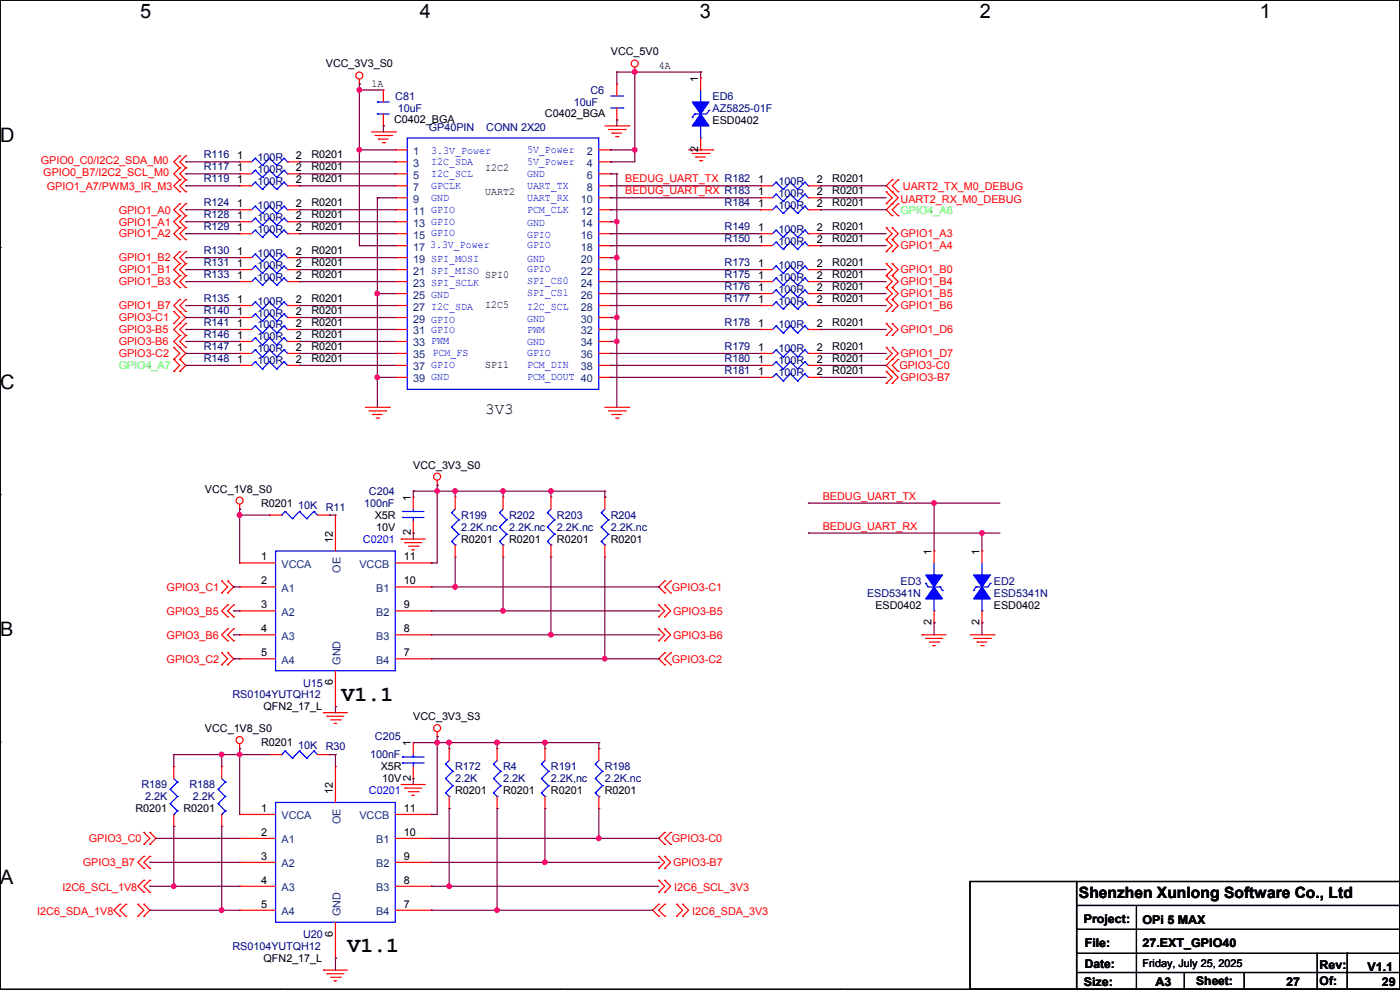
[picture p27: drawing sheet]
<svg xmlns="http://www.w3.org/2000/svg" width="297mm" height="210mm" viewBox="0 0 297 210" stroke-linecap="round" stroke-linejoin="round" font-family="sans-serif">
<defs><g id="words">
<g font-size="4.6">
<text x="72.4" y="148.6">V1.1</text>
<text x="73.7" y="202">V1.1</text>
</g>
<g font-size="4.2">
<text x="29.7" y="3.9">5</text>
<text x="89.1" y="3.9">4</text>
<text x="148.5" y="3.9">3</text>
<text x="207.9" y="3.9">2</text>
<text x="267.3" y="3.9">1</text>
<text x="0" y="30.1">D</text>
<text x="0" y="82.5">C</text>
<text x="0" y="135">B</text>
<text x="0" y="187.4">A</text>
<text x="297" y="187.4">A</text>
</g>
<g font-size="3.3">
<text x="102.9" y="87.8">3V3</text>
<text x="228.9" y="190.6">Shenzhen Xunlong Software Co., Ltd</text>
</g>
<g font-size="2.5">
<text x="229.9" y="195.7">Project:</text>
<text x="242.4" y="196">OPi 5 MAX</text>
<text x="230.2" y="200.8">File:</text>
<text x="242.4" y="200.8">27.EXT_GPIO40</text>
<text x="229.9" y="209.2">Size:</text>
<text x="230.2" y="205.4">Date:</text>
<text x="245.2" y="209.2">A3</text>
<text x="253.8" y="208.9">Sheet:</text>
<text x="272.8" y="209.2">27</text>
<text x="280" y="205.6">Rev:</text>
<text x="280" y="208.9">Of:</text>
<text x="290.1" y="205.9">V1.1</text>
<text x="293.2" y="209.2">29</text>
</g>
<g font-size="2.3">
<text x="129.6" y="11.8">VCC_5V0</text>
<text x="69.1" y="14.3">VCC_3V3_S0</text>
<text x="139.7" y="14.6">4A</text>
<text x="148.1" y="17.3" transform="rotate(-90 148.1 17.3)">1</text>
<text x="78.8" y="18.4">1A</text>
<text x="83.6" y="26">C0402_BGA</text>
<text x="115.6" y="24.7">C0402_BGA</text>
<text x="151.2" y="26.2">ESD0402</text>
<text x="50.3" y="33.8">1</text>
<text x="62.8" y="33.8">2</text>
<text x="66.1" y="33.6">R0201</text>
<text x="148.1" y="32.3" transform="rotate(-90 148.1 32.3)">2</text>
<text x="50.3" y="38.9">1</text>
<text x="50.3" y="36.3">1</text>
<text x="62.8" y="38.9">2</text>
<text x="62.8" y="36.3">2</text>
<text x="66.1" y="38.7">R0201</text>
<text x="66.1" y="36.2">R0201</text>
<text x="102.9" y="36.2">I2C2</text>
<text x="102.9" y="41.3">UART2</text>
<text x="160.8" y="38.9">1</text>
<text x="160.8" y="41.4">1</text>
<text x="173.3" y="38.9">2</text>
<text x="173.3" y="41.4">2</text>
<text x="176.6" y="38.7">R0201</text>
<text x="176.6" y="41.2">R0201</text>
<text x="50.3" y="46.5">1</text>
<text x="50.3" y="43.9">1</text>
<text x="62.8" y="46.5">2</text>
<text x="62.8" y="43.9">2</text>
<text x="66.1" y="46.3">R0201</text>
<text x="66.1" y="43.8">R0201</text>
<text x="160.8" y="43.9">1</text>
<text x="173.3" y="43.9">2</text>
<text x="176.6" y="43.8">R0201</text>
<text x="50.3" y="49">1</text>
<text x="62.8" y="49">2</text>
<text x="66.1" y="53.9">R0201</text>
<text x="66.1" y="48.9">R0201</text>
<text x="160.8" y="51.6">1</text>
<text x="160.8" y="49">1</text>
<text x="173.3" y="51.6">2</text>
<text x="173.3" y="49">2</text>
<text x="176.6" y="51.4">R0201</text>
<text x="176.6" y="48.9">R0201</text>
<text x="50.3" y="54.1">1</text>
<text x="50.3" y="59.2">1</text>
<text x="50.3" y="56.6">1</text>
<text x="62.8" y="54.1">2</text>
<text x="62.8" y="59.2">2</text>
<text x="62.8" y="56.6">2</text>
<text x="66.1" y="59">R0201</text>
<text x="66.1" y="56.5">R0201</text>
<text x="102.9" y="59.1">SPI0</text>
<text x="160.8" y="59.2">1</text>
<text x="160.8" y="56.6">1</text>
<text x="173.3" y="59.2">2</text>
<text x="173.3" y="56.6">2</text>
<text x="176.6" y="59">R0201</text>
<text x="176.6" y="56.5">R0201</text>
<text x="50.3" y="64.3">1</text>
<text x="62.8" y="64.3">2</text>
<text x="66.1" y="64.1">R0201</text>
<text x="102.9" y="65.4">I2C5</text>
<text x="160.8" y="61.7">1</text>
<text x="160.8" y="64.3">1</text>
<text x="173.3" y="61.7">2</text>
<text x="173.3" y="64.3">2</text>
<text x="176.6" y="61.6">R0201</text>
<text x="176.6" y="64.1">R0201</text>
<text x="50.3" y="71.9">1</text>
<text x="50.3" y="69.3">1</text>
<text x="50.3" y="66.8">1</text>
<text x="62.8" y="71.9">2</text>
<text x="62.8" y="69.3">2</text>
<text x="62.8" y="66.8">2</text>
<text x="66.1" y="71.7">R0201</text>
<text x="66.1" y="69.2">R0201</text>
<text x="66.1" y="66.6">R0201</text>
<text x="160.8" y="69.3">1</text>
<text x="173.3" y="69.3">2</text>
<text x="176.6" y="69.2">R0201</text>
<text x="50.3" y="74.4">1</text>
<text x="50.3" y="77">1</text>
<text x="62.8" y="74.4">2</text>
<text x="62.8" y="77">2</text>
<text x="66.1" y="74.3">R0201</text>
<text x="66.1" y="76.8">R0201</text>
<text x="160.8" y="77">1</text>
<text x="160.8" y="74.4">1</text>
<text x="173.3" y="77">2</text>
<text x="173.3" y="74.4">2</text>
<text x="176.6" y="76.8">R0201</text>
<text x="176.6" y="74.3">R0201</text>
<text x="102.9" y="78.1">SPI1</text>
<text x="160.8" y="79.5">1</text>
<text x="173.3" y="79.5">2</text>
<text x="176.6" y="79.3">R0201</text>
<text x="87.7" y="99.4">VCC_3V3_S0</text>
<text x="43.5" y="104.5">VCC_1V8_S0</text>
<text x="55.4" y="107.5">R0201</text>
<text x="87.1" y="106.2" transform="rotate(-90 87.1 106.2)">1</text>
<text x="79.5" y="110.1">X5R</text>
<text x="79.8" y="112.6">10V</text>
<text x="87.1" y="113.6" transform="rotate(-90 87.1 113.6)">2</text>
<text x="55.4" y="118.9">1</text>
<text x="70.6" y="115.1" transform="rotate(-90 70.6 115.1)">12</text>
<text x="85.6" y="118.9">11</text>
<text x="97.8" y="115.1">R0201</text>
<text x="108" y="115.1">R0201</text>
<text x="118.2" y="115.1">R0201</text>
<text x="129.6" y="115.1">R0201</text>
<text x="197.6" y="117.6" transform="rotate(-90 197.6 117.6)">1</text>
<text x="207.8" y="117.6" transform="rotate(-90 207.8 117.6)">1</text>
<text x="55.4" y="124">2</text>
<text x="85.6" y="124">10</text>
<text x="55.4" y="129">3</text>
<text x="85.6" y="129">9</text>
<text x="185.7" y="129.1">ESD0402</text>
<text x="210.9" y="129.1">ESD0402</text>
<text x="55.4" y="134.1">4</text>
<text x="85.6" y="134.1">8</text>
<text x="197.6" y="132.6" transform="rotate(-90 197.6 132.6)">2</text>
<text x="207.8" y="132.6" transform="rotate(-90 207.8 132.6)">2</text>
<text x="55.4" y="139.2">5</text>
<text x="85.6" y="139.2">7</text>
<text x="70.6" y="145.3" transform="rotate(-90 70.6 145.3)">6</text>
<text x="43.5" y="155.3">VCC_1V8_S0</text>
<text x="55.9" y="150.7">QFN2_17_L</text>
<text x="87.7" y="152.7">VCC_3V3_S3</text>
<text x="55.4" y="158.3">R0201</text>
<text x="87.1" y="158.3" transform="rotate(-90 87.1 158.3)">1</text>
<text x="80.8" y="163.4">X5R</text>
<text x="81.1" y="165.9">10V</text>
<text x="87.1" y="165.7" transform="rotate(-90 87.1 165.7)">2</text>
<text x="28.7" y="172.3">R0201</text>
<text x="38.9" y="172.3">R0201</text>
<text x="55.4" y="172.2">1</text>
<text x="70.6" y="168.4" transform="rotate(-90 70.6 168.4)">12</text>
<text x="85.6" y="172.2">11</text>
<text x="96.6" y="168.5">R0201</text>
<text x="106.7" y="168.5">R0201</text>
<text x="116.9" y="168.5">R0201</text>
<text x="128.3" y="168.5">R0201</text>
<text x="55.4" y="177.3">2</text>
<text x="85.6" y="177.3">10</text>
<text x="55.4" y="182.4">3</text>
<text x="85.6" y="182.4">9</text>
<text x="55.4" y="187.5">4</text>
<text x="85.6" y="187.5">8</text>
<text x="55.4" y="192.5">5</text>
<text x="85.6" y="192.5">7</text>
<text x="70.6" y="198.7" transform="rotate(-90 70.6 198.7)">6</text>
<text x="55.9" y="204">QFN2_17_L</text>
<text x="242.4" y="205.1">Friday, July 25, 2025</text>
</g>
<g font-size="2.3" fill="#000080">
<text x="83.9" y="21.2">C81</text>
<text x="84.4" y="23.7">10uF</text>
<text x="121.7" y="22.4">10uF</text>
<text x="125.3" y="19.9">C6</text>
<text x="151.2" y="21.2">ED6</text>
<text x="151.2" y="23.7">AZ5825-01F</text>
<text x="91" y="27.8">GP40PIN</text>
<text x="103.2" y="27.8">CONN 2X20</text>
<text x="43.2" y="33.6">R116</text>
<text x="54.7" y="34.1">100R</text>
<text x="43.2" y="38.7">R119</text>
<text x="43.2" y="36.2">R117</text>
<text x="54.7" y="39.2">100R</text>
<text x="54.7" y="36.7">100R</text>
<text x="165.1" y="39.2">100R</text>
<text x="165.1" y="41.7">100R</text>
<text x="43.2" y="46.3">R128</text>
<text x="43.2" y="43.8">R124</text>
<text x="54.7" y="46.8">100R</text>
<text x="54.7" y="44.3">100R</text>
<text x="153.7" y="43.8">R184</text>
<text x="165.1" y="44.3">100R</text>
<text x="43.2" y="53.9">R130</text>
<text x="43.2" y="48.9">R129</text>
<text x="54.7" y="49.4">100R</text>
<text x="153.7" y="51.4">R150</text>
<text x="153.7" y="48.9">R149</text>
<text x="165.1" y="51.9">100R</text>
<text x="165.1" y="49.4">100R</text>
<text x="43.2" y="59">R133</text>
<text x="43.2" y="56.5">R131</text>
<text x="54.7" y="54.4">100R</text>
<text x="54.7" y="59.5">100R</text>
<text x="54.7" y="57">100R</text>
<text x="153.7" y="59">R175</text>
<text x="153.7" y="56.5">R173</text>
<text x="165.1" y="59.5">100R</text>
<text x="165.1" y="57">100R</text>
<text x="43.2" y="64.1">R135</text>
<text x="54.7" y="64.6">100R</text>
<text x="153.7" y="61.6">R176</text>
<text x="153.7" y="64.1">R177</text>
<text x="165.1" y="62.1">100R</text>
<text x="165.1" y="64.6">100R</text>
<text x="43.2" y="71.7">R146</text>
<text x="43.2" y="69.2">R141</text>
<text x="43.2" y="66.6">R140</text>
<text x="54.7" y="69.7">100R</text>
<text x="54.7" y="67.1">100R</text>
<text x="153.7" y="69.2">R178</text>
<text x="165.1" y="69.7">100R</text>
<text x="43.2" y="74.3">R147</text>
<text x="43.2" y="76.8">R148</text>
<text x="54.7" y="74.8">100R</text>
<text x="54.7" y="72.2">100R</text>
<text x="54.7" y="77.3">100R</text>
<text x="153.7" y="76.8">R180</text>
<text x="153.7" y="74.3">R179</text>
<text x="165.1" y="77.3">100R</text>
<text x="165.1" y="74.8">100R</text>
<text x="153.7" y="79.3">R181</text>
<text x="165.1" y="79.8">100R</text>
<text x="77.3" y="107.5">100nF</text>
<text x="78.3" y="105">C204</text>
<text x="63.3" y="108">10K</text>
<text x="69.1" y="108.3">R11</text>
<text x="97.8" y="110.1">R199</text>
<text x="97.8" y="112.6">2.2K.nc</text>
<text x="108" y="110.1">R202</text>
<text x="108" y="112.6">2.2K.nc</text>
<text x="118.2" y="110.1">R203</text>
<text x="118.2" y="112.6">2.2K.nc</text>
<text x="129.6" y="110.1">R204</text>
<text x="129.6" y="112.6">2.2K.nc</text>
<text x="191.1" y="124">ED3</text>
<text x="210.9" y="124">ED2</text>
<text x="183.9" y="126.6">ESD5341N</text>
<text x="210.9" y="126.6">ESD5341N</text>
<text x="49.3" y="148.2">RS0104YUTQH12</text>
<text x="64.3" y="145.6">U15</text>
<text x="63.3" y="158.8">10K</text>
<text x="69.1" y="159.1">R30</text>
<text x="78.5" y="160.9">100nF</text>
<text x="79.5" y="157.1">C205</text>
<text x="30" y="167.2">R189</text>
<text x="40.2" y="167.2">R188</text>
<text x="96.6" y="163.4">R172</text>
<text x="96.6" y="165.9">2.2K</text>
<text x="106.7" y="163.4">R4</text>
<text x="106.7" y="165.9">2.2K</text>
<text x="116.9" y="163.4">R191</text>
<text x="116.9" y="165.9">2.2K,nc</text>
<text x="128.3" y="163.4">R198</text>
<text x="128.3" y="165.9">2.2K.nc</text>
<text x="30.8" y="169.8">2.2K</text>
<text x="40.9" y="169.8">2.2K</text>
<text x="49.3" y="201.5">RS0104YUTQH12</text>
<text x="64.3" y="199">U20</text>
</g>
<g font-size="2.3" fill="#f00">
<text x="8.7" y="34.9">GPIO0_C0/I2C2_SDA_M0</text>
<text x="9.2" y="37.4">GPIO0_B7/I2C2_SCL_M0</text>
<text x="9.9" y="40.2">GPIO1_A7/PWM3_IR_M3</text>
<text x="132.6" y="38.7">BEDUG_UART_TX R182</text>
<text x="132.6" y="41.2">BEDUG_UART_RX R183</text>
<text x="191.6" y="40.2">UART2_TX_M0_DEBUG</text>
<text x="25.2" y="47.8">GPIO1_A1</text>
<text x="25.2" y="45.3">GPIO1_A0</text>
<text x="191.1" y="43">UART2_RX_M0_DEBUG</text>
<text x="25.2" y="50.4">GPIO1_A2</text>
<text x="191.1" y="50.4">GPIO1_A3</text>
<text x="191.1" y="52.9">GPIO1_A4</text>
<text x="25.2" y="55.5">GPIO1_B2</text>
<text x="25.2" y="58">GPIO1_B1</text>
<text x="191.1" y="58">GPIO1_B0</text>
<text x="25.2" y="60.5">GPIO1_B3</text>
<text x="25.2" y="65.6">GPIO1_B7</text>
<text x="191.1" y="65.6">GPIO1_B6</text>
<text x="191.1" y="60.5">GPIO1_B4</text>
<text x="191.1" y="63.1">GPIO1_B5</text>
<text x="25.2" y="68.2">GPIO3-C1</text>
<text x="25.2" y="70.7">GPIO3-B5</text>
<text x="191.1" y="70.7">GPIO1_D6</text>
<text x="25.2" y="73.2">GPIO3-B6</text>
<text x="25.2" y="75.8">GPIO3-C2</text>
<text x="191.1" y="75.8">GPIO1_D7</text>
<text x="190.8" y="78.3">GPIO3-C0</text>
<text x="191.1" y="80.9">GPIO3-B7</text>
<text x="174.5" y="106">BEDUG_UART_TX</text>
<text x="174.5" y="112.4">BEDUG_UART_RX</text>
<text x="35.3" y="125.3">GPIO3_C1</text>
<text x="142.5" y="125.3">GPIO3-C1</text>
<text x="35.3" y="130.4">GPIO3_B5</text>
<text x="142.8" y="130.4">GPIO3-B5</text>
<text x="35.3" y="135.5">GPIO3_B6</text>
<text x="142.8" y="135.5">GPIO3-B6</text>
<text x="35.3" y="140.5">GPIO3_C2</text>
<text x="142.5" y="140.5">GPIO3-C2</text>
<text x="18.8" y="178.6">GPIO3_C0</text>
<text x="142.5" y="178.6">GPIO3-C0</text>
<text x="17.6" y="183.7">GPIO3_B7</text>
<text x="142.8" y="183.7">GPIO3-B7</text>
<text x="13.3" y="189.1">I2C6_SCL_1V8</text>
<text x="143" y="189.1">I2C6_SCL_3V3</text>
<text x="7.9" y="194.1">I2C6_SDA_1V8</text>
<text x="146.9" y="194.1">I2C6_SDA_3V3</text>
</g>
<g font-size="2.3" fill="#004080">
<text x="87.7" y="32.9">1</text>
<text x="87.7" y="35.4">3</text>
<text x="124.5" y="32.9">2</text>
<text x="124.5" y="35.4">4</text>
<text x="87.7" y="37.9">5</text>
<text x="87.7" y="40.5">7</text>
<text x="124.5" y="37.9">6</text>
<text x="124.5" y="40.5">8</text>
<text x="87.7" y="43">9</text>
<text x="87.7" y="45.6">11 GPIO</text>
<text x="123.2" y="43">10</text>
<text x="123.2" y="45.6">12</text>
<text x="87.7" y="48.1">13 GPIO</text>
<text x="87.7" y="50.6">15 GPIO</text>
<text x="87.7" y="53.2">17</text>
<text x="123.2" y="48.1">14</text>
<text x="123.2" y="50.6">16</text>
<text x="123.2" y="53.2">18</text>
<text x="87.7" y="55.7">19 SPI_MOSI</text>
<text x="87.7" y="58.3">21 SPI_MISO</text>
<text x="123.2" y="55.7">20</text>
<text x="123.2" y="58.3">22</text>
<text x="87.7" y="60.8">23 SPI_SCLK</text>
<text x="87.7" y="63.3">25 GND</text>
<text x="87.7" y="65.9">27 I2C_SDA</text>
<text x="123.2" y="60.8">24</text>
<text x="123.2" y="63.3">26</text>
<text x="123.2" y="65.9">28</text>
<text x="87.7" y="68.4">29 GPIO</text>
<text x="87.7" y="71">31 GPIO</text>
<text x="123.2" y="68.4">30</text>
<text x="123.2" y="71">32</text>
<text x="87.7" y="73.5">33 PWM</text>
<text x="87.7" y="76">35 PCM_FS</text>
<text x="123.2" y="73.5">34</text>
<text x="123.2" y="76">36</text>
<text x="87.7" y="78.6">37 GPIO</text>
<text x="87.7" y="81.1">39 GND</text>
<text x="123.2" y="78.6">38</text>
<text x="59.7" y="120.5">VCCA</text>
<text x="59.7" y="125.6">A1</text>
<text x="72.2" y="121.5" transform="rotate(-90 72.2 121.5)">OE</text>
<text x="76.2" y="120.5">VCCB</text>
<text x="79.8" y="125.6">B1</text>
<text x="59.7" y="130.6">A2</text>
<text x="79.8" y="130.6">B2</text>
<text x="59.7" y="135.7">A3</text>
<text x="79.8" y="135.7">B3</text>
<text x="59.7" y="140.8">A4</text>
<text x="72.2" y="141" transform="rotate(-90 72.2 141)">GND</text>
<text x="79.8" y="140.8">B4</text>
<text x="59.7" y="173.8">VCCA</text>
<text x="76.2" y="173.8">VCCB</text>
<text x="59.7" y="178.9">A1</text>
<text x="72.2" y="174.8" transform="rotate(-90 72.2 174.8)">OE</text>
<text x="79.8" y="178.9">B1</text>
<text x="59.7" y="184">A2</text>
<text x="79.8" y="184">B2</text>
<text x="59.7" y="189.1">A3</text>
<text x="79.8" y="189.1">B3</text>
<text x="59.7" y="194.1">A4</text>
<text x="72.2" y="194.4" transform="rotate(-90 72.2 194.4)">GND</text>
<text x="79.8" y="194.1">B4</text>
</g>
<g font-size="2.3" fill="#00f">
<text x="91.5" y="32.6">3.3V_Power</text>
<text x="91.5" y="34.9">I2C_SDA</text>
<text x="111.8" y="32.4">5V_Power</text>
<text x="111.8" y="34.9">5V_Power</text>
<text x="91.5" y="37.5">I2C_SCL</text>
<text x="91.5" y="40">GPCLK</text>
<text x="111.8" y="40">UART_TX</text>
<text x="111.8" y="37.5">GND</text>
<text x="91.5" y="42.5">GND</text>
<text x="111.8" y="45.1">PCM_CLK</text>
<text x="111.8" y="42.5">UART_RX</text>
<text x="111.8" y="47.9">GND</text>
<text x="91.2" y="52.7">3.3V_Power</text>
<text x="111.8" y="50.4">GPIO</text>
<text x="111.8" y="52.7">GPIO</text>
<text x="111.8" y="55.5">GND</text>
<text x="111.8" y="57.8">GPIO</text>
<text x="111.8" y="60.3">SPI_CS0</text>
<text x="111.8" y="62.9">SPI_CS1</text>
<text x="111.8" y="65.7">I2C_SCL</text>
<text x="111.8" y="70.7">PWM</text>
<text x="111.8" y="68.2">GND</text>
<text x="111.8" y="73.3">GND</text>
<text x="111.8" y="75.6">GPIO</text>
<text x="111.8" y="80.6">PCM_DOUT 40</text>
<text x="111.8" y="78.1">PCM_DIN</text>
<text x="77" y="115.1">C0201</text>
<text x="78.3" y="168.5">C0201</text>
</g>
<g font-size="2.3" fill="#0f0">
<text x="191.1" y="45.3">GPIO4_A6</text>
<text x="25.2" y="78.3">GPIO4_A7</text>
</g>
</g></defs>
<g fill="none" stroke="#000" stroke-width=".25">
<path d="M0 0h297v209.8h-297zM59.4 0h.1M118.8 0h.1M178.2 0h.1M237.6 0h.1M0 52.5h.1M297 52.5h.1M0 104.9h.1M297 104.9h.1M0 157.4h.1M297 157.4h.1M205.8 187h22.6v22.8h-22.6z"/>
<path d="M228.4 187h68.6v22.8h-68.6zM228.4 197.1h68.6M228.6 192.1h68.4M241.1 192.3v17.5M297 192.1h.1M297 197.1h.1M59.4 209.8h.1M118.8 209.8h.1M178.2 209.8h.1M228.4 202.2h68.6M228.4 206.3h68.6M237.6 209.8h.1"/>
<path d="M241.1 209.8h.1M251.2 209.8h.1M251.2 206.3v3.5M263.9 209.8h.1M263.9 206.3v3.5M279.4 209.8h.1M279.4 202.2v7.6M285.8 202.2h.1M285.8 202.2v7.6M297 202.2h.1M297 206.3h.1"/>
</g>
<path d="M0 104.9h.1" fill="none" stroke="#000" stroke-width=".21"/>
<g fill="none" stroke="#f00" stroke-width=".25">
<path d="M76.2 17.8h.1M76.2 16.8v1M134.7 15.3h.1M134.7 14.3v1M38.1 38.1h.1M38.1 35.6h.1M38.1 33.1h.1M38.1 38.1l-1.2 1.3 1.2 1.3M38.1 35.6l-1.2 1.3 1.2 1.2M38.1 33.1l-1.2 1.2 1.2 1.3M39.4 38.1h.1M39.4 35.6h.1"/>
<path d="M39.4 33.1h.1M39.4 38.1l-1.3 1.3 1.3 1.3M39.4 35.6l-1.3 1.3 1.3 1.2M39.4 33.1l-1.3 1.2 1.3 1.3M78.8 28h5.1M79.5 28.7h3.6M80.3 29.5h.1M80.3 29.5h2M81.1 30.3h.5M81.6 30.3h.1M83.1 28.7h.1M83.9 28h.1"/>
<path d="M128.3 26.7h5.1M129.1 27.5h3.5M129.8 28.2h.1M129.8 28.2h2.1M130.6 29h.5M131.1 29h.1M132.6 27.5h.1M133.4 26.7h.1M146.1 31.8h5.1M146.9 32.6h3.5M147.6 33.3h.1M147.6 33.3h2"/>
<path d="M148.4 34.1h.5M148.9 34.1h.1M150.4 32.6h.1M151.2 31.8h.1M161.3 39.4h.1M161.3 39.4h2.6M171.5 39.4h2.5M174 39.4h.1M189.3 38.1h.1M189.3 38.1l-1.3 1.3 2.5 2.6-2.5 2.5 1.3 1.3M190.5 38.1h.1M190.5 38.1l-1.2 1.3 1.2 1.3"/>
<path d="M38.1 58.5h.1M38.1 48.3h.1M38.1 45.8h.1M38.1 55.9h.1M38.1 53.4h.1M38.1 43.2h.1M38.1 50.8h.1M38.1 40.7h.1M38.1 58.5l-1.2 1.2 1.2 1.3M38.1 45.8l-1.2 1.2 1.2 1.3M38.1 53.4l-1.2 1.3 1.2 1.2M38.1 55.9l-1.2 1.3 1.2 1.3"/>
<path d="M38.1 43.2l-1.2 1.3 1.2 1.3M38.1 48.3l-1.2 1.3 1.2 1.2M39.4 58.5h.1M39.4 48.3h.1M39.4 45.8h.1M39.4 55.9h.1M39.4 53.4h.1M39.4 43.2h.1M39.4 50.8h.1M39.4 40.7h.1M39.4 58.5l-1.3 1.2 1.3 1.3M39.4 45.8l-1.3 1.2 1.3 1.3"/>
<path d="M39.4 53.4l-1.3 1.3 1.3 1.2M39.4 55.9l-1.3 1.3 1.3 1.3M39.4 43.2l-1.3 1.3 1.3 1.3M39.4 48.3l-1.3 1.3 1.3 1.2M50.8 54.7h.1M50.8 54.7h2.6M61 54.7h2.5M63.5 54.7h.1M161.3 52.1h.1M161.3 52.1h2.6M171.5 52.1h2.5M174 52.1h.1"/>
<path d="M188 58.5h.1M188 50.8h.1M188 48.3h.1M188 53.4h.1M188 43.2h.1M188 40.7h.1M188 55.9h.1M188 58.5l1.3 1.2-1.3 1.3M188 48.3l1.3 1.3-1.3 1.2M188 50.8l1.3 1.3-1.3 1.3M188 40.7l1.3 1.3-1.3 1.2M188 55.9l1.3 1.3-1.3 1.3"/>
<path d="M189.3 58.5h.1M189.3 43.2h.1M189.3 45.8h.1M189.3 50.8h.1M189.3 48.3h.1M189.3 53.4h.1M189.3 40.7h.1M189.3 55.9h.1M189.3 58.5l1.2 1.2-1.2 1.3M189.3 48.3l1.2 1.3-1.2 1.2M189.3 50.8l1.2 1.3-1.2 1.3M189.3 55.9l1.2 1.3-1.2 1.3"/>
<path d="M190.5 45.8h.1M190.5 43.2h.1M190.5 40.7h.1M190.5 43.2l-1.2 1.3 1.2 1.3M36.9 68.6h.1M36.9 66.1h.1M36.9 76.2h.1M36.9 73.7h.1M36.9 78.8h.1M36.9 66.1l1.2 1.3-1.2 1.2M36.9 73.7l1.2 1.3-1.2 1.2M36.9 76.2l1.2 1.3-1.2 1.3"/>
<path d="M38.1 61h.1M38.1 66.1h.1M38.1 63.5h.1M38.1 73.7h.1M38.1 71.2h.1M38.1 68.6h.1M38.1 76.2h.1M38.1 78.8h.1M38.1 63.5l-1.2 1.3 2.5 2.6-2.5 2.5 1.2 1.3M38.1 71.2l-1.2 1.2 2.5 2.6-1.3 1.2M38.1 76.2l1.3 1.3-1.3 1.3M39.4 61h.1"/>
<path d="M39.4 66.1h.1M39.4 63.5h.1M39.4 73.7h.1M39.4 71.2h.1M39.4 68.6h.1M39.4 63.5l-1.3 1.3 1.3 1.3M39.4 71.2l-1.3 1.2 1.3 1.3M39.4 68.6l-1.3 1.3 1.3 1.3M50.8 75h.1M50.8 64.8h.1M50.8 75h2.6M50.8 64.8h2.6"/>
<path d="M61 75h2.5M61 64.8h2.5M63.5 75h.1M63.5 64.8h.1M161.3 69.9h.1M161.3 69.9h2.6M171.5 69.9h2.5M174 69.9h.1M188 66.1h.1M188 63.5h.1M188 61h.1M188 78.8h.1"/>
<path d="M188 71.2h.1M188 68.6h.1M188 76.2h.1M188 73.7h.1M188 63.5l1.3 1.3-1.3 1.3M188 61l1.3 1.3-1.3 1.2M188 78.8l1.3 1.3-1.3 1.2M188 68.6l1.3 1.3-1.3 1.3M188 73.7l1.3 1.3-1.3 1.2M189.3 66.1h.1M189.3 63.5h.1M189.3 61h.1"/>
<path d="M189.3 78.8h.1M189.3 76.2h.1M189.3 71.2h.1M189.3 68.6h.1M189.3 73.7h.1M189.3 63.5l1.2 1.3-1.2 1.3M189.3 61l1.2 1.3-1.2 1.2M189.3 73.7l1.2 1.3-2.5 2.5 2.5 2.6-1.2 1.2M189.3 68.6l1.2 1.3-1.2 1.3M190.5 78.8h.1M190.5 76.2h.1M190.5 76.2l-1.2 1.3 1.2 1.3"/>
<path d="M77.5 86.4h5.1M78.3 87.2h3.5M79 87.9h.1M79 87.9h2.1M79.8 88.7h.5M80.3 88.7h.1M81.8 87.2h.1M82.6 86.4h.1M128.3 86.4h5.1M129.1 87.2h3.5M129.8 87.9h.1M129.8 87.9h2.1"/>
<path d="M130.6 88.7h.5M131.1 88.7h.1M132.6 87.2h.1M133.4 86.4h.1M188 81.3h.1M189.3 81.3h.1M50.8 108h.1M50.8 107v1M57.2 109.3h.1M57.2 109.3h2.5M67.4 109.3h2.5M69.9 109.3h.1"/>
<path d="M85.1 114.3h.1M85.1 114.3h5.1M85.9 115.1h.1M85.9 115.1h3.6M86.7 115.9h2M87.4 116.6h.1M87.4 116.6h.5M87.7 105.5h.1M87.7 113.1h.1M87.7 105.5v2.5M87.7 110.5v2.6M88.7 115.9h.1"/>
<path d="M92.8 102.9h.1M92.8 101.9v1M47 138.5h.1M47 125.8h.1M47 123.2h.1M47 138.5l1.3 1.2-1.3 1.3M47 123.2l1.3 1.3-1.3 1.3M48.3 138.5h.1M48.3 130.9h.1M48.3 128.3h.1M48.3 135.9h.1M48.3 133.4h.1"/>
<path d="M48.3 123.2h.1M48.3 125.8h.1M48.3 138.5l1.3 1.2-1.3 1.3M48.3 128.3l-1.3 1.3 1.3 1.3M48.3 133.4l-1.3 1.3 1.3 1.2M48.3 123.2l1.3 1.3-1.3 1.3M49.6 130.9h.1M49.6 128.3h.1M49.6 135.9h.1M49.6 133.4h.1M49.6 128.3l-1.3 1.3 1.3 1.3M49.6 133.4l-1.3 1.3 1.3 1.2"/>
<path d="M139.7 130.9h.1M139.7 128.3h.1M139.7 135.9h.1M139.7 133.4h.1M139.7 128.3l1.3 1.3-1.3 1.3M139.7 133.4l1.3 1.3-1.3 1.2M141 138.5h.1M141 130.9h.1M141 128.3h.1M141 135.9h.1M141 133.4h.1M141 123.2h.1"/>
<path d="M141 125.8h.1M141 123.2l-1.3 1.3 1.3 1.3M141 138.5l-1.3 1.2 1.3 1.3M141 128.3l1.3 1.3-1.3 1.3M141 133.4l1.3 1.3-1.3 1.2M142.3 138.5h.1M142.3 125.8h.1M142.3 123.2h.1M142.3 123.2l-1.3 1.3 1.3 1.3M142.3 138.5l-1.3 1.2 1.3 1.3M195.6 134.7h.1M195.6 134.7h5.1"/>
<path d="M196.4 135.4h.1M196.4 135.4h3.5M197.1 136.2h2.1M197.9 136.9h.1M197.9 136.9h.5M199.2 136.2h.1M205.8 134.7h5.1M206.5 135.4h3.6M207.3 136.2h.1M207.3 136.2h2M208.1 136.9h.5M208.6 136.9h.1"/>
<path d="M210.1 135.4h.1M210.9 134.7h.1M47 141h.1M48.3 141h.1M50.8 158.8h.1M50.8 157.8v1M68.6 151.2h.1M68.6 151.2h5.1M69.4 151.9h.1M69.4 151.9h3.5M70.1 152.7h2.1M70.9 153.5h.1"/>
<path d="M70.9 153.5h.5M72.2 152.7h.1M92.8 156.3h.1M92.8 155.2v1.1M141 141h.1M142.3 141h.1M30.5 179.1h.1M30.5 176.6h.1M30.5 176.6l1.3 1.2-1.3 1.3M31.8 176.6h.1M31.8 179.1h.1M31.8 176.6l1.3 1.2-1.3 1.3"/>
<path d="M85.1 166.4h.1M85.1 166.4h5.1M85.9 167.2h.1M85.9 167.2h3.6M86.7 167.9h2M87.4 168.7h.1M87.4 168.7h.5M88.7 167.9h.1M141 176.6h.1M141 179.1h.1M141 176.6l-1.3 1.2 1.3 1.3M142.3 179.1h.1"/>
<path d="M142.3 176.6h.1M142.3 176.6l-1.3 1.2 1.3 1.3M25.4 194.4h.1M25.4 191.8h.1M25.4 191.8l-1.2 1.3 1.2 1.3M26.7 194.4h.1M26.7 191.8h.1M26.7 191.8l-1.3 1.3 1.3 1.3M29.3 194.4h.1M29.3 191.8h.1M29.3 191.8l1.2 1.3-1.2 1.3M30.5 184.2h.1"/>
<path d="M30.5 181.7h.1M30.5 191.8h.1M30.5 194.4h.1M30.5 189.3h.1M30.5 186.7h.1M30.5 181.7l-1.2 1.2 1.2 1.3M30.5 191.8l1.3 1.3-1.3 1.3M30.5 186.7l-1.2 1.3 1.2 1.3M31.8 184.2h.1M31.8 181.7h.1M31.8 189.3h.1M31.8 186.7h.1"/>
<path d="M31.8 181.7l-1.3 1.2 1.3 1.3M31.8 186.7l-1.3 1.3 1.3 1.3M139.7 184.2h.1M139.7 181.7h.1M139.7 191.8h.1M139.7 194.4h.1M139.7 189.3h.1M139.7 186.7h.1M139.7 181.7l1.3 1.2-1.3 1.3M139.7 191.8l-1.2 1.3 1.2 1.3M139.7 186.7l1.3 1.3-1.3 1.3M141 184.2h.1"/>
<path d="M141 181.7h.1M141 194.4h.1M141 191.8h.1M141 189.3h.1M141 186.7h.1M141 181.7l1.3 1.2-1.3 1.3M141 191.8l-1.3 1.3 1.3 1.3M141 186.7l1.3 1.3-1.3 1.3M143.6 194.4h.1M143.6 191.8h.1M143.6 191.8l1.2 1.3-1.2 1.3M144.8 194.4h.1"/>
<path d="M144.8 191.8h.1M144.8 191.8l1.3 1.3-1.3 1.3M68.6 205.8h.1M68.6 205.8h5.1M69.4 206.5h.1M69.4 206.5h3.5M70.1 207.3h2.1M70.9 208.1h.1M70.9 208.1h.5M72.2 207.3h.1"/>
<circle cx="76.2" cy="16" r=".74"/>
<circle cx="134.6" cy="13.5" r=".74"/>
<circle cx="50.8" cy="106.2" r=".74"/>
<circle cx="92.7" cy="101.1" r=".74"/>
<circle cx="50.8" cy="157" r=".74"/>
<circle cx="92.7" cy="154.5" r=".74"/>
</g>
<g fill="none" stroke="#00f" stroke-width=".25">
<path d="M148.6 19.1v2.5M147.4 24.2h.1M147.4 24.2h2.5M148.6 21.6h.1M148.6 29.3h.1M148.6 26.7v2.6M164.6 38.7h.1M164.6 38.7l-.7 .7M164.6 38.7l1.6 1.5M167.7 38.7h.1M167.7 38.7l-1.5 1.5M167.7 38.7l1.5 1.5"/>
<path d="M170.7 38.7h.1M170.7 38.7l-1.5 1.5M170.7 38.7l.8 .7M171.5 39.4h.1M54.1 53.9h.1M54.1 53.9l-.7 .8M54.1 53.9l1.6 1.5M55.7 55.4h.1M57.2 53.9h.1M57.2 53.9l-1.5 1.5M57.2 53.9l1.5 1.5M58.7 55.4h.1"/>
<path d="M60.2 53.9h.1M60.2 53.9l-1.5 1.5M60.2 53.9l.8 .8M61 54.7h.1M164.6 51.4h.1M164.6 51.4l-.7 .7M164.6 51.4l1.6 1.5M166.2 52.9h.1M166.2 40.2h.1M167.7 51.4h.1M167.7 51.4l-1.5 1.5M167.7 51.4l1.5 1.5"/>
<path d="M169.2 52.9h.1M169.2 40.2h.1M170.7 51.4h.1M170.7 51.4l-1.5 1.5M170.7 51.4l.8 .7M171.5 52.1h.1M54.1 74.2h.1M54.1 64.1h.1M54.1 74.2l-.7 .8M54.1 74.2l1.6 1.5M54.1 64.1l-.7 .7M54.1 64.1l1.6 1.5"/>
<path d="M55.7 75.7h.1M55.7 65.6h.1M57.2 74.2h.1M57.2 64.1h.1M57.2 74.2l-1.5 1.5M57.2 74.2l1.5 1.5M57.2 64.1l-1.5 1.5M57.2 64.1l1.5 1.5M58.7 75.7h.1M58.7 65.6h.1M60.2 74.2h.1M60.2 64.1h.1"/>
<path d="M60.2 74.2l-1.5 1.5M60.2 74.2l.8 .8M60.2 64.1l-1.5 1.5M60.2 64.1l.8 .7M61 75h.1M61 64.8h.1M164.6 69.1h.1M164.6 69.1l-.7 .8M164.6 69.1l1.6 1.6M166.2 70.7h.1M167.7 69.1h.1M167.7 69.1l-1.5 1.6"/>
<path d="M167.7 69.1l1.5 1.6M169.2 70.7h.1M170.7 69.1h.1M170.7 69.1l-1.5 1.6M170.7 69.1l.8 .8M171.5 69.9h.1M59.7 109.3h.1M60.5 108.5h.1M60.5 108.5l1.5 1.5M60.5 108.5l-.8 .8M62 110h.1M63.5 108.5h.1"/>
<path d="M63.5 108.5l1.6 1.5M63.5 108.5l-1.5 1.5M65.1 110h.1M66.6 108.5h.1M66.6 108.5l.8 .8M66.6 108.5l-1.5 1.5M85.4 109.8h.1M85.4 108.5h.1M85.4 109.8h4.6M85.4 108.5h4.6M87.7 108.5h.1M87.7 109.8h.1"/>
<path d="M87.7 108v.5M87.7 109.8v.7"/>
</g>
<path d="M146.9 21.6h3.5l-1.8 2.6z" fill-rule="evenodd" fill="#00f"/>
<path d="M146.9 21.6h3.5l-1.8 2.6zM146.9 24.9h.1M147.4 24.2l-.5 .7M150.4 23.4h.1M150.4 23.4l-.5 .8" fill="none" stroke="#00f" stroke-width=".25"/>
<path d="M148.6 24.2l1.8 2.5h-3.5z" fill-rule="evenodd" fill="#00f"/>
<g fill="none" stroke="#00f" stroke-width=".25">
<path d="M54.1 38.7h.1M54.1 38.7l-.7 .7M54.1 38.7l1.6 1.5M57.2 38.7h.1M57.2 38.7l-1.5 1.5M57.2 38.7l1.5 1.5M60.2 38.7h.1M60.2 38.7l-1.5 1.5M60.2 38.7l.8 .7M61 39.4h.1M148.6 24.2l1.8 2.5h-3.5zM55.7 40.2h.1"/>
<path d="M58.7 40.2h.1M164.6 59h.1M164.6 59l-.7 .7M164.6 59l1.6 1.5M167.7 59h.1M167.7 59l-1.5 1.5M167.7 59l1.5 1.5M170.7 59h.1M170.7 59l-1.5 1.5M170.7 59l.8 .7M171.5 59.7h.1M166.2 60.5h.1"/>
<path d="M169.2 60.5h.1M127.6 108.8h.1M127.6 111.8h.1M127.6 114.9h.1M127.6 111.8l1.5 1.5M127.6 108.8l1.5 1.5M127.6 114.9l.7 .7M128.3 115.6h.1M128.3 108l-.7 .8M129.1 110.3h.1M129.1 113.3h.1M129.1 110.3l-1.5 1.5"/>
<path d="M129.1 113.3l-1.5 1.6M198.2 119.4v2.6M196.9 124.5h2.5M198.2 122h.1M198.2 129.6h.1M198.2 127v2.6M199.4 124.5h.1"/>
</g>
<g fill="none" stroke="#f00" stroke-width=".25">
<path d="M148.6 16.6h.1M148.6 16.6v2.5M50.8 39.4h.1M50.8 39.4h2.6M61 39.4h2.5M63.5 39.4h.1M148.6 31.8h.1M148.6 29.3v2.5M161.3 59.7h.1M161.3 59.7h2.6M171.5 59.7h2.5M174 59.7h.1"/>
<path d="M128.3 105.5h.1M128.3 118.2h.1M128.3 105.5v2.5M128.3 115.6v2.6"/>
</g>
<path d="M196.4 122h3.5l-1.7 2.5z" fill-rule="evenodd" fill="#00f"/>
<path d="M196.4 122h3.5l-1.7 2.5zM196.4 123.7h.1M196.4 123.7l.5 .8M199.4 124.5l.5 .8M199.9 125.3h.1" fill="none" stroke="#00f" stroke-width=".25"/>
<path d="M198.2 124.5l1.7 2.5h-3.5z" fill-rule="evenodd" fill="#00f"/>
<g fill="none" stroke="#00f" stroke-width=".25">
<path d="M54.1 36.1h.1M54.1 33.6h.1M54.1 36.1l-.7 .8M54.1 36.1l1.6 1.5M54.1 33.6l-.7 .7M54.1 33.6l1.6 1.5M55.7 37.6h.1M55.7 35.1h.1M57.2 36.1h.1M57.2 33.6h.1M57.2 36.1l-1.5 1.5M57.2 36.1l1.5 1.5"/>
<path d="M57.2 33.6l-1.5 1.5M57.2 33.6l1.5 1.5M58.7 37.6h.1M58.7 35.1h.1M60.2 36.1h.1M60.2 33.6h.1M60.2 36.1l-1.5 1.5M60.2 36.1l.8 .8M60.2 33.6l-1.5 1.5M60.2 33.6l.8 .7M61 36.9h.1M61 34.3h.1"/>
<path d="M80.1 21.6h.1M80.1 24.2h.1M80.1 21.6h2.5M80.1 24.2h2.5M86.4 29.3h40.6v53.3h-40.6zM129.6 20.4h2.5M129.6 22.9h2.5M132.1 20.4h.1M132.1 22.9h.1M54.1 48.8h.1M54.1 59h.1M54.1 46.3h.1"/>
<path d="M54.1 56.4h.1M54.1 48.8l-.7 .8M54.1 48.8l1.6 1.5M54.1 59l-.7 .7M54.1 59l1.6 1.5M54.1 46.3l-.7 .7M54.1 46.3l1.6 1.5M54.1 56.4l-.7 .8M54.1 56.4l1.6 1.6M55.7 50.3h.1M55.7 47.8h.1M55.7 58h.1"/>
<path d="M57.2 48.8h.1M57.2 59h.1M57.2 46.3h.1M57.2 56.4h.1M57.2 48.8l-1.5 1.5M57.2 48.8l1.5 1.5M57.2 59l-1.5 1.5M57.2 59l1.5 1.5M57.2 46.3l-1.5 1.5M57.2 46.3l1.5 1.5M57.2 56.4l-1.5 1.6M57.2 56.4l1.5 1.6"/>
<path d="M58.7 50.3h.1M58.7 47.8h.1M58.7 58h.1M60.2 48.8h.1M60.2 59h.1M60.2 46.3h.1M60.2 56.4h.1M60.2 48.8l-1.5 1.5M60.2 48.8l.8 .8M60.2 59l-1.5 1.5M60.2 59l.8 .7M60.2 46.3l-1.5 1.5"/>
<path d="M60.2 46.3l.8 .7M60.2 56.4l-1.5 1.6M60.2 56.4l.8 .8M61 49.6h.1M61 59.7h.1M61 47h.1M61 57.2h.1M164.6 48.8h.1M164.6 43.7h.1M164.6 56.4h.1M164.6 48.8l-.7 .8M164.6 48.8l1.6 1.5"/>
<path d="M164.6 43.7l-.7 .8M164.6 43.7l1.6 1.6M164.6 56.4l-.7 .8M164.6 56.4l1.6 1.6M166.2 50.3h.1M166.2 45.3h.1M166.2 58h.1M167.7 48.8h.1M167.7 43.7h.1M167.7 56.4h.1M167.7 48.8l-1.5 1.5M167.7 48.8l1.5 1.5"/>
<path d="M167.7 43.7l-1.5 1.6M167.7 43.7l1.5 1.6M167.7 56.4l-1.5 1.6M167.7 56.4l1.5 1.6M169.2 50.3h.1M169.2 45.3h.1M169.2 58h.1M170.7 48.8h.1M170.7 43.7h.1M170.7 56.4h.1M170.7 48.8l-1.5 1.5M170.7 48.8l.8 .8"/>
<path d="M170.7 43.7l-1.5 1.6M170.7 43.7l.8 .8M170.7 56.4l-1.5 1.6M170.7 56.4l.8 .8M171.5 49.6h.1M171.5 44.5h.1M171.5 57.2h.1M54.1 71.7h.1M54.1 69.1h.1M54.1 76.8h.1M54.1 71.7l-.7 .7M54.1 71.7l1.6 1.5"/>
<path d="M54.1 69.1l-.7 .8M54.1 69.1l1.6 1.6M54.1 76.8l-.7 .7M54.1 76.8l1.6 1.5M55.7 73.2h.1M55.7 60.5h.1M55.7 70.7h.1M55.7 78.3h.1M57.2 71.7h.1M57.2 69.1h.1M57.2 76.8h.1M57.2 71.7l-1.5 1.5"/>
<path d="M57.2 71.7l1.5 1.5M57.2 69.1l-1.5 1.6M57.2 69.1l1.5 1.6M57.2 76.8l-1.5 1.5M57.2 76.8l1.5 1.5M58.7 73.2h.1M58.7 60.5h.1M58.7 70.7h.1M58.7 78.3h.1M60.2 71.7h.1M60.2 69.1h.1M60.2 76.8h.1"/>
<path d="M60.2 71.7l-1.5 1.5M60.2 71.7l.8 .7M60.2 69.1l-1.5 1.6M60.2 69.1l.8 .8M60.2 76.8l-1.5 1.5M60.2 76.8l.8 .7M61 72.4h.1M61 69.9h.1M61 77.5h.1M164.6 76.8h.1M164.6 61.5h.1M164.6 74.2h.1"/>
<path d="M164.6 79.3h.1M164.6 76.8l-.7 .7M164.6 76.8l1.6 1.5M164.6 61.5l-.7 .8M164.6 61.5l1.6 1.5M164.6 74.2l-.7 .8M164.6 74.2l1.6 1.5M164.6 79.3l-.7 .8M164.6 79.3l1.6 1.5M166.2 78.3h.1M166.2 63h.1M166.2 75.7h.1"/>
<path d="M167.7 76.8h.1M167.7 61.5h.1M167.7 74.2h.1M167.7 79.3h.1M167.7 76.8l-1.5 1.5M167.7 76.8l1.5 1.5M167.7 61.5l-1.5 1.5M167.7 61.5l1.5 1.5M167.7 74.2l-1.5 1.5M167.7 74.2l1.5 1.5M167.7 79.3l-1.5 1.5M167.7 79.3l1.5 1.5"/>
<path d="M169.2 78.3h.1M169.2 63h.1M169.2 75.7h.1M170.7 76.8h.1M170.7 61.5h.1M170.7 74.2h.1M170.7 79.3h.1M170.7 76.8l-1.5 1.5M170.7 76.8l.8 .7M170.7 61.5l-1.5 1.5M170.7 61.5l.8 .8M170.7 74.2l-1.5 1.5"/>
<path d="M170.7 74.2l.8 .8M170.7 79.3l-1.5 1.5M170.7 79.3l.8 .8M171.5 77.5h.1M171.5 62.3h.1M171.5 75h.1M166.2 80.8h.1M169.2 80.8h.1M171.5 80.1h.1M95.8 108.8h.1M95.8 111.8h.1M95.8 114.9h.1"/>
<path d="M95.8 108.8l1.5 1.5M95.8 111.8l1.5 1.5M95.8 114.9l.8 .7M96.6 115.6h.1M96.6 108l-.8 .8M97.3 110.3h.1M97.3 113.3h.1M97.3 110.3l-1.5 1.5M97.3 113.3l-1.5 1.6M106 108.8h.1M106 111.8h.1M106 114.9h.1"/>
<path d="M106 108.8l1.5 1.5M106 111.8l1.5 1.5M106 114.9l.7 .7M106.7 115.6h.1M106.7 108l-.7 .8M107.5 110.3h.1M107.5 113.3h.1M107.5 110.3l-1.5 1.5M107.5 113.3l-1.5 1.6M116.1 108.8h.1M116.1 111.8h.1M116.1 114.9h.1"/>
<path d="M116.1 108.8l1.5 1.5M116.1 111.8l1.5 1.5M116.1 114.9l.8 .7M116.9 115.6h.1M116.9 108l-.8 .8M117.6 110.3h.1M117.6 113.3h.1M117.6 110.3l-1.5 1.5M117.6 113.3l-1.5 1.6M208.3 119.4v2.6M198.2 124.5l1.7 2.5h-3.5zM207.1 124.5h.1"/>
<path d="M207.1 124.5h2.5M208.3 122h.1M208.3 129.6h.1M208.3 127v2.6M60.5 159.3h.1M60.5 159.3l1.5 1.5M60.5 159.3l-.8 .8M63.5 159.3h.1M63.5 159.3l1.6 1.5M63.5 159.3l-1.5 1.5M66.6 159.3h.1M66.6 159.3l.8 .8"/>
<path d="M66.6 159.3l-1.5 1.5M36.1 167.4h.1M36.1 170.5h.1M36.1 167.4l1.5 1.6M36.1 170.5l1.5 1.5M36.9 172.8h.1M36.9 165.1l.7 .8M37.6 165.9h.1M37.6 169h.1M37.6 172h.1M37.6 165.9l-1.5 1.5M37.6 169l-1.5 1.5"/>
<path d="M37.6 172l-.7 .8M46.3 167.4h.1M46.3 170.5h.1M46.3 167.4l1.5 1.6M46.3 170.5l1.5 1.5M47 172.8h.1M47 165.1l.8 .8M47.8 165.9h.1M47.8 169h.1M47.8 172h.1M47.8 172l-.8 .8M47.8 165.9l-1.5 1.5"/>
<path d="M47.8 169l-1.5 1.5M58.5 170.2h25.4v25.4h-25.4zM59.7 160.1h.1M62 160.8h.1M65.1 160.8h.1M85.4 161.8h.1M85.4 160.6h.1M85.4 161.8h4.6M85.4 160.6h4.6M87.7 160.6h.1M87.7 161.8h.1M87.7 160.1v.5"/>
<path d="M87.7 161.8v.8M94.5 162.1h.1M94.5 165.1h.1M94.5 168.2h.1M94.5 162.1l1.6 1.5M94.5 165.1l1.6 1.6M94.5 168.2l.8 .8M95.3 169h.1M95.3 161.3l-.8 .8M96.1 163.6h.1M96.1 166.7h.1M96.1 163.6l-1.6 1.5"/>
<path d="M96.1 166.7l-1.6 1.5M104.7 162.1h.1M104.7 165.1h.1M104.7 168.2h.1M104.7 162.1l1.5 1.5M104.7 165.1l1.5 1.6M104.7 168.2l.8 .8M105.5 169h.1M105.5 161.3l-.8 .8M106.2 163.6h.1M106.2 166.7h.1M106.2 163.6l-1.5 1.5"/>
<path d="M106.2 166.7l-1.5 1.5M114.9 162.1h.1M114.9 165.1h.1M114.9 168.2h.1M114.9 162.1l1.5 1.5M114.9 165.1l1.5 1.6M114.9 168.2l.7 .8M115.6 169h.1M115.6 161.3l-.7 .8M116.4 163.6h.1M116.4 166.7h.1M116.4 163.6l-1.5 1.5"/>
<path d="M116.4 166.7l-1.5 1.5M126.3 162.1h.1M126.3 165.1h.1M126.3 168.2h.1M126.3 162.1l1.5 1.5M126.3 165.1l1.5 1.6M126.3 168.2l.7 .8M127 169h.1M127 161.3l-.7 .8M127.8 163.6h.1M127.8 166.7h.1M127.8 163.6l-1.5 1.5"/>
<path d="M127.8 166.7l-1.5 1.5"/>
</g>
<g fill="none" stroke="#f00" stroke-width=".25">
<path d="M81.3 19.1h.1M81.3 19.1v2.5M130.9 17.8h.1M130.9 17.8v2.6M50.8 36.9h.1M50.8 34.3h.1M50.8 36.9h2.6M50.8 34.3h2.6M61 36.9h2.5M61 34.3h2.5M63.5 36.9h.1M63.5 34.3h.1"/>
<path d="M81.3 26.7h.1M81.3 24.2v2.5M83.9 31.8h.1M83.9 34.3h.1M83.9 36.9h.1M83.9 39.4h.1M83.9 36.9h2.5M83.9 31.8h2.5M83.9 34.3h2.5M83.9 39.4h2.5M127 36.9h2.6M127 31.8h2.6"/>
<path d="M127 34.3h2.6M127 39.4h2.6M129.6 31.8h.1M129.6 34.3h.1M129.6 36.9h.1M129.6 39.4h.1M130.9 25.4h.1M130.9 22.9v2.5M50.8 49.6h.1M50.8 59.7h.1M50.8 47h.1M50.8 57.2h.1"/>
<path d="M50.8 49.6h2.6M50.8 59.7h2.6M50.8 47h2.6M50.8 57.2h2.6M61 49.6h2.5M61 59.7h2.5M61 47h2.5M61 57.2h2.5M63.5 49.6h.1M63.5 59.7h.1M63.5 47h.1M63.5 57.2h.1"/>
<path d="M83.9 42h.1M83.9 44.5h.1M83.9 47h.1M83.9 49.6h.1M83.9 52.1h.1M83.9 54.7h.1M83.9 57.2h.1M83.9 59.7h.1M83.9 49.6h2.5M83.9 59.7h2.5M83.9 44.5h2.5M83.9 47h2.5"/>
<path d="M83.9 42h2.5M83.9 52.1h2.5M83.9 54.7h2.5M83.9 57.2h2.5M127 49.6h2.6M127 59.7h2.6M127 44.5h2.6M127 47h2.6M127 42h2.6M127 52.1h2.6M127 54.7h2.6M127 57.2h2.6"/>
<path d="M129.6 42h.1M129.6 44.5h.1M129.6 47h.1M129.6 49.6h.1M129.6 52.1h.1M129.6 54.7h.1M129.6 57.2h.1M129.6 59.7h.1M161.3 49.6h.1M161.3 44.5h.1M161.3 57.2h.1M161.3 49.6h2.6"/>
<path d="M161.3 44.5h2.6M161.3 57.2h2.6M171.5 49.6h2.5M171.5 44.5h2.5M171.5 57.2h2.5M174 49.6h.1M174 44.5h.1M174 57.2h.1M50.8 72.4h.1M50.8 69.9h.1M50.8 77.5h.1M50.8 72.4h2.6"/>
<path d="M50.8 77.5h2.6M50.8 69.9h2.6M61 72.4h2.5M61 77.5h2.5M61 69.9h2.5M63.5 72.4h.1M63.5 69.9h.1M63.5 77.5h.1M83.9 62.3h.1M83.9 64.8h.1M83.9 67.4h.1M83.9 69.9h.1"/>
<path d="M83.9 72.4h.1M83.9 75h.1M83.9 77.5h.1M83.9 72.4h2.5M83.9 77.5h2.5M83.9 62.3h2.5M83.9 69.9h2.5M83.9 75h2.5M83.9 64.8h2.5M83.9 67.4h2.5M127 72.4h2.6M127 77.5h2.6"/>
<path d="M127 62.3h2.6M127 69.9h2.6M127 75h2.6M127 64.8h2.6M127 67.4h2.6M129.6 62.3h.1M129.6 64.8h.1M129.6 67.4h.1M129.6 69.9h.1M129.6 72.4h.1M129.6 75h.1M129.6 77.5h.1"/>
<path d="M161.3 77.5h.1M161.3 62.3h.1M161.3 75h.1M161.3 77.5h2.6M161.3 62.3h2.6M161.3 75h2.6M171.5 77.5h2.5M171.5 62.3h2.5M171.5 75h2.5M174 77.5h.1M174 62.3h.1M174 75h.1"/>
<path d="M83.9 80.1h.1M83.9 80.1h2.5M127 80.1h2.6M129.6 80.1h.1M161.3 80.1h.1M161.3 80.1h2.6M171.5 80.1h2.5M174 80.1h.1M96.6 105.5h.1M96.6 118.2h.1M96.6 105.5v2.5M96.6 115.6v2.6"/>
<path d="M106.7 105.5h.1M106.7 118.2h.1M106.7 105.5v2.5M106.7 115.6v2.6M116.9 105.5h.1M116.9 118.2h.1M116.9 105.5v2.5M116.9 115.6v2.6M198.2 116.9h.1M198.2 116.9v2.5M198.2 132.1h.1M198.2 129.6v2.5"/>
<path d="M87.7 157.5h.1M87.7 157.5v2.6M95.3 158.8h.1M95.3 158.8v2.5M105.5 158.8h.1M105.5 158.8v2.5M115.6 158.8h.1M115.6 158.8v2.5M127 158.8h.1M127 158.8v2.5M36.9 162.6h.1M36.9 175.3h.1"/>
<path d="M36.9 162.6v2.5M36.9 172.8v2.5M47 162.6h.1M47 175.3h.1M47 162.6v2.5M47 172.8v2.5M50.8 172.8h.1M50.8 177.8h.1M50.8 172.8h7.7M50.8 177.8h7.7M57.2 160.1h.1M57.2 160.1h2.5"/>
<path d="M67.4 160.1h2.5M69.9 160.1h.1M71.2 162.6h.1M71.2 162.6v7.6M83.9 172.8h7.6M83.9 177.8h7.6M87.7 165.1h.1M87.7 162.6v2.5M91.5 172.8h.1M91.5 177.8h.1M95.3 171.5h.1M95.3 169v2.5"/>
<path d="M105.5 171.5h.1M105.5 169v2.5M115.6 171.5h.1M115.6 169v2.5M127 171.5h.1M127 169v2.5M50.8 182.9h.1M50.8 188h.1M50.8 193.1h.1M50.8 182.9h7.7M50.8 188h7.7M50.8 193.1h7.7"/>
<path d="M71.2 195.6v7.6M83.9 182.9h7.6M83.9 188h7.6M83.9 193.1h7.6M91.5 182.9h.1M91.5 188h.1M91.5 193.1h.1M71.2 203.2h.1"/>
</g>
<path d="M206.5 122h3.6l-1.8 2.5z" fill-rule="evenodd" fill="#00f"/>
<path d="M206.5 122h3.6l-1.8 2.5zM206.5 125.3h.1M207.1 124.5l-.6 .8M210.1 123.7h.1M210.1 123.7l-.5 .8" fill="none" stroke="#00f" stroke-width=".25"/>
<path d="M208.3 124.5l1.8 2.5h-3.6z" fill-rule="evenodd" fill="#00f"/>
<g fill="none" stroke="#00f" stroke-width=".25">
<path d="M54.1 43.7h.1M54.1 43.7l-.7 .8M54.1 43.7l1.6 1.6M55.7 45.3h.1M57.2 43.7h.1M57.2 43.7l-1.5 1.6M57.2 43.7l1.5 1.6M58.7 45.3h.1M60.2 43.7h.1M60.2 43.7l-1.5 1.6M60.2 43.7l.8 .8M61 44.5h.1"/>
<path d="M164.6 41.2h.1M164.6 41.2l-.7 .8M164.6 41.2l1.6 1.5M166.2 42.7h.1M167.7 41.2h.1M167.7 41.2l-1.5 1.5M167.7 41.2l1.5 1.5M169.2 42.7h.1M170.7 41.2h.1M170.7 41.2l-1.5 1.5M170.7 41.2l.8 .8M171.5 42h.1"/>
<path d="M54.1 66.6h.1M54.1 66.6l-.7 .8M54.1 66.6l1.6 1.5M55.7 68.1h.1M57.2 66.6h.1M57.2 66.6l-1.5 1.5M57.2 66.6l1.5 1.5M58.7 68.1h.1M60.2 66.6h.1M60.2 66.6l-1.5 1.5M60.2 66.6l.8 .8M61 67.4h.1"/>
<path d="M164.6 64.1h.1M164.6 64.1l-.7 .7M164.6 64.1l1.6 1.5M166.2 65.6h.1M167.7 64.1h.1M167.7 64.1l-1.5 1.5M167.7 64.1l1.5 1.5M169.2 65.6h.1M170.7 64.1h.1M170.7 64.1l-1.5 1.5M170.7 64.1l.8 .7M171.5 64.8h.1"/>
<path d="M58.5 116.9h25.4v25.4h-25.4zM208.3 124.5l1.8 2.5h-3.6z"/>
</g>
<g fill="none" stroke="#f00" stroke-width=".25">
<path d="M50.8 44.5h.1M50.8 44.5h2.6M61 44.5h2.5M63.5 44.5h.1M161.3 42h.1M161.3 42h2.6M171.5 42h2.5M174 42h.1M50.8 67.4h.1M50.8 67.4h2.6M61 67.4h2.5M63.5 67.4h.1"/>
<path d="M161.3 64.8h.1M161.3 64.8h2.6M171.5 64.8h2.5M174 64.8h.1M50.8 119.4h.1M50.8 119.4h7.7M71.2 109.3h.1M71.2 109.3v7.6M83.9 119.4h7.6M91.5 119.4h.1M208.3 116.9h.1M208.3 116.9v2.5"/>
<path d="M50.8 129.6h.1M50.8 124.5h.1M50.8 134.7h.1M50.8 139.7h.1M50.8 129.6h7.7M50.8 124.5h7.7M50.8 134.7h7.7M50.8 139.7h7.7M83.9 129.6h7.6M83.9 124.5h7.6M83.9 134.7h7.6M83.9 139.7h7.6"/>
<path d="M91.5 129.6h.1M91.5 124.5h.1M91.5 134.7h.1M91.5 139.7h.1M208.3 132.1h.1M208.3 129.6v2.5M71.2 149.9h.1M71.2 142.3v7.6"/>
</g>
<path d="M130.9 15.3h3.8M134.7 15.3h.1M134.7 15.3v16.5" fill="none" stroke="#800040" stroke-width=".25"/>
<circle cx="134.6" cy="31.8" r=".49" fill="#f0f"/>
<circle cx="134.6" cy="31.8" r=".49" fill="none" stroke="#f0f" stroke-width=".25"/>
<path d="M130.9 15.3h.1M130.9 15.3v2.5M130.9 25.4h.1M130.9 25.4v1.3M134.7 31.8h.1M134.7 31.8v2.5M80.1 42h.1M80.1 42h3.8M80.1 42v20.3" fill="none" stroke="#800040" stroke-width=".25"/>
<circle cx="80" cy="62.3" r=".49" fill="#f0f"/>
<circle cx="80" cy="62.3" r=".49" fill="none" stroke="#f0f" stroke-width=".25"/>
<path d="M80.1 62.3h.1M80.1 62.3v17.8" fill="none" stroke="#800040" stroke-width=".25"/>
<circle cx="80" cy="80" r=".49" fill="#f0f"/>
<circle cx="80" cy="80" r=".49" fill="none" stroke="#f0f" stroke-width=".25"/>
<path d="M76.2 17.8h.1M76.2 19.1h.1M76.2 17.8v34.3M76.2 19.1h5.1M76.2 31.8h.1M76.2 31.8h7.7M81.3 26.7h.1M81.3 26.7v1.3M76.2 52.1h.1M76.2 52.1h7.7" fill="none" stroke="#800040" stroke-width=".25"/>
<circle cx="76.2" cy="31.8" r=".49" fill="#f0f"/>
<circle cx="76.2" cy="31.8" r=".49" fill="none" stroke="#f0f" stroke-width=".25"/>
<circle cx="76.2" cy="19.1" r=".49" fill="#f0f"/>
<circle cx="76.2" cy="19.1" r=".49" fill="none" stroke="#f0f" stroke-width=".25"/>
<g fill="none" stroke="#800040" stroke-width=".25">
<path d="M63.5 34.3h.1M63.5 36.9h.1M63.5 39.4h.1M63.5 34.3h20.4M63.5 36.9h20.4M63.5 39.4h20.4M129.6 34.3h.1M129.6 31.8h.1M129.6 36.9h.1M129.6 34.3h5.1M129.6 36.9h1.3M129.6 31.8h5.1"/>
<path d="M130.9 36.9h.1M130.9 36.9v17.8M63.5 49.6h.1M63.5 59.7h.1M63.5 54.7h.1M63.5 49.6h20.4M63.5 59.7h20.4M63.5 54.7h20.4M129.6 59.7h.1M129.6 57.2h.1M129.6 47h.1M129.6 59.7h31.7"/>
<path d="M129.6 57.2h31.7M129.6 47h1.3M130.9 47h.1M80.1 62.3h.1M80.1 62.3h3.8M129.6 62.3h.1M129.6 75h.1M129.6 77.5h.1M129.6 64.8h.1M129.6 62.3h31.7M129.6 75h31.7M129.6 77.5h31.7"/>
<path d="M129.6 64.8h31.7M80.1 80.1h.1M80.1 80.1h3.8M80.1 80.1v6.3M129.6 80.1h.1M129.6 80.1h31.7"/>
</g>
<circle cx="130.8" cy="54.6" r=".49" fill="#f0f"/>
<circle cx="130.8" cy="54.6" r=".49" fill="none" stroke="#f0f" stroke-width=".25"/>
<circle cx="130.8" cy="47" r=".49" fill="#f0f"/>
<circle cx="130.8" cy="47" r=".49" fill="none" stroke="#f0f" stroke-width=".25"/>
<path d="M129.6 54.7h.1M129.6 54.7h1.3M130.9 54.7h.1M130.9 54.7v17.7M129.6 67.4h.1M129.6 67.4h1.3M130.9 67.4h.1" fill="none" stroke="#800040" stroke-width=".25"/>
<circle cx="130.8" cy="67.3" r=".49" fill="#f0f"/>
<circle cx="130.8" cy="67.3" r=".49" fill="none" stroke="#f0f" stroke-width=".25"/>
<path d="M129.6 72.4h.1M129.6 72.4h1.3M130.9 72.4h.1M130.9 72.4v14" fill="none" stroke="#800040" stroke-width=".25"/>
<circle cx="130.8" cy="72.4" r=".49" fill="#f0f"/>
<circle cx="130.8" cy="72.4" r=".49" fill="none" stroke="#f0f" stroke-width=".25"/>
<g fill="none" stroke="#800040" stroke-width=".25">
<path d="M63.5 44.5h.1M63.5 47h.1M63.5 57.2h.1M63.5 44.5h20.4M63.5 47h20.4M63.5 57.2h20.4M129.6 49.6h.1M129.6 52.1h.1M129.6 49.6h31.7M129.6 52.1h31.7M129.6 69.9h.1M129.6 69.9h31.7"/>
<path d="M171.5 106.7h.1M171.5 106.7h26.7"/>
</g>
<circle cx="198.1" cy="106.7" r=".49" fill="#f0f"/>
<circle cx="198.1" cy="106.7" r=".49" fill="none" stroke="#f0f" stroke-width=".25"/>
<path d="M171.5 113.1h.1M171.5 113.1h36.8" fill="none" stroke="#800040" stroke-width=".25"/>
<circle cx="208.3" cy="113.1" r=".49" fill="#f0f"/>
<circle cx="208.3" cy="113.1" r=".49" fill="none" stroke="#f0f" stroke-width=".25"/>
<g fill="none" stroke="#800040" stroke-width=".25">
<path d="M148.6 15.3h.1M148.6 15.3v1.3M39.4 34.3h.1M39.4 36.9h.1M39.4 39.4h.1M39.4 39.4h11.4M39.4 34.3h11.4M39.4 36.9h11.4M129.6 39.4h.1M129.6 39.4h31.7M174 39.4h.1M174 39.4h14"/>
<path d="M39.4 47h.1M39.4 44.5h.1M39.4 49.6h.1M39.4 59.7h.1M39.4 54.7h.1M39.4 57.2h.1M39.4 44.5h11.4M39.4 47h11.4M39.4 49.6h11.4M39.4 59.7h11.4M39.4 54.7h11.4M39.4 57.2h11.4"/>
<path d="M129.6 42h.1M129.6 44.5h.1M129.6 42h31.7M129.6 44.5h31.7M174 42h.1M174 59.7h.1M174 57.2h.1M174 49.6h.1M174 52.1h.1M174 44.5h.1M174 42h14M174 44.5h14"/>
<path d="M174 49.6h14M174 59.7h14M174 57.2h14M174 52.1h14M39.4 64.8h.1M39.4 72.4h.1M39.4 69.9h.1M39.4 67.4h.1M39.4 75h.1M39.4 77.5h.1M39.4 67.4h11.4M39.4 64.8h11.4"/>
<path d="M39.4 69.9h11.4M39.4 72.4h11.4M39.4 75h11.4M39.4 77.5h11.4M63.5 67.4h.1M63.5 64.8h.1M63.5 69.9h.1M63.5 72.4h.1M63.5 75h.1M63.5 77.5h.1M63.5 67.4h20.4M63.5 64.8h20.4"/>
<path d="M63.5 69.9h20.4M63.5 72.4h20.4M63.5 75h20.4M63.5 77.5h20.4M174 62.3h.1M174 64.8h.1M174 69.9h.1M174 75h.1M174 77.5h.1M174 64.8h14M174 69.9h14M174 75h14"/>
<path d="M174 77.5h14M174 62.3h14M174 80.1h.1M174 80.1h14M91.5 119.4h.1M92.8 104.2h.1M92.8 104.2v15.2h-1.3M198.2 106.7h.1M198.2 106.7v10.2M198.2 106.7h13.9M208.3 113.1h.1M208.3 113.1v3.8"/>
<path d="M208.3 113.1h3.8M198.2 132.1h.1M198.2 132.1v2.6M208.3 132.1h.1M208.3 132.1v2.6M71.2 149.9h.1M71.2 149.9v1.3"/>
</g>
<circle cx="92.7" cy="104.2" r=".49" fill="#f0f"/>
<circle cx="92.7" cy="104.2" r=".49" fill="none" stroke="#f0f" stroke-width=".25"/>
<path d="M50.8 109.3h.1M50.8 108h.1M50.8 108v11.4M50.8 109.3h6.4M69.9 109.3h.1M69.9 109.3h1.3M87.7 104.2h.1M87.7 113.1h.1M87.7 113.1v1.2M92.8 102.9h.1M92.8 102.9v1.3h-5.1" fill="none" stroke="#800040" stroke-width=".25"/>
<circle cx="50.8" cy="109.2" r=".49" fill="#f0f"/>
<circle cx="50.8" cy="109.2" r=".49" fill="none" stroke="#f0f" stroke-width=".25"/>
<g fill="none" stroke="#800040" stroke-width=".25">
<path d="M50.8 158.8h.1M50.8 158.8v14M87.7 157.5h5.1M92.8 157.5h.1M92.8 156.3h.1M92.8 156.3v16.5h-1.3M50.8 160.1h.1M69.9 160.1h.1M69.9 160.1h1.3M87.7 165.1h.1M87.7 165.1v1.3M91.5 172.8h.1"/>
<path d="M71.2 203.2h.1M71.2 203.2v2.6"/>
</g>
<circle cx="92.7" cy="157.5" r=".49" fill="#f0f"/>
<circle cx="92.7" cy="157.5" r=".49" fill="none" stroke="#f0f" stroke-width=".25"/>
<path d="M87.7 104.2h.1M87.7 104.2v1.3M50.8 160.1h.1M50.8 160.1h6.4M91.5 177.8h35.5M127 177.8h.1" fill="none" stroke="#800040" stroke-width=".25"/>
<circle cx="127" cy="177.8" r=".49" fill="#f0f"/>
<circle cx="127" cy="177.8" r=".49" fill="none" stroke="#f0f" stroke-width=".25"/>
<path d="M91.5 139.7h36.8M128.3 139.7h.1M33.1 177.8h.1M33.1 177.8h17.7" fill="none" stroke="#800040" stroke-width=".25"/>
<circle cx="128.3" cy="139.7" r=".49" fill="#f0f"/>
<circle cx="128.3" cy="139.7" r=".49" fill="none" stroke="#f0f" stroke-width=".25"/>
<g fill="none" stroke="#800040" stroke-width=".25">
<path d="M49.6 139.7h.1M49.6 129.6h.1M49.6 134.7h.1M49.6 124.5h.1M49.6 129.6h1.2M49.6 134.7h1.2M49.6 124.5h1.2M49.6 139.7h1.2M91.5 129.6h15.2M91.5 134.7h25.4M91.5 124.5h5.1M96.6 124.5h.1"/>
<path d="M106.7 129.6h.1M116.9 134.7h.1M31.8 182.9h.1M31.8 182.9h19M91.5 182.9h24.1M115.6 182.9h.1"/>
</g>
<circle cx="115.6" cy="182.9" r=".49" fill="#f0f"/>
<circle cx="115.6" cy="182.9" r=".49" fill="none" stroke="#f0f" stroke-width=".25"/>
<path d="M31.8 188h.1M31.8 193.1h.1M31.8 188h5.1M31.8 193.1h15.2M91.5 188h.1M91.5 193.1h.1M91.5 188h3.8M91.5 193.1h14" fill="none" stroke="#800040" stroke-width=".25"/>
<circle cx="47" cy="193.1" r=".49" fill="#f0f"/>
<circle cx="47" cy="193.1" r=".49" fill="none" stroke="#f0f" stroke-width=".25"/>
<path d="M95.3 157.5h.1M95.3 157.5h10.2M95.3 157.5v1.3" fill="none" stroke="#800040" stroke-width=".25"/>
<circle cx="95.3" cy="157.5" r=".49" fill="#f0f"/>
<circle cx="95.3" cy="157.5" r=".49" fill="none" stroke="#f0f" stroke-width=".25"/>
<path d="M92.8 157.5h2.5M95.3 157.5h.1M105.5 157.5h.1M105.5 157.5v1.3M95.3 171.5h.1M95.3 171.5v16.5" fill="none" stroke="#800040" stroke-width=".25"/>
<circle cx="95.3" cy="188" r=".49" fill="#f0f"/>
<circle cx="95.3" cy="188" r=".49" fill="none" stroke="#f0f" stroke-width=".25"/>
<path d="M105.5 171.5h.1M105.5 171.5v21.6M95.3 188h.1M95.3 188h44.4" fill="none" stroke="#800040" stroke-width=".25"/>
<circle cx="105.4" cy="193.1" r=".49" fill="#f0f"/>
<circle cx="105.4" cy="193.1" r=".49" fill="none" stroke="#f0f" stroke-width=".25"/>
<path d="M36.9 160.1h.1M36.9 160.1v2.5M36.9 160.1h10.1M71.2 160.1h.1M71.2 160.1v2.5M105.5 193.1h.1M105.5 193.1h33" fill="none" stroke="#800040" stroke-width=".25"/>
<circle cx="47" cy="160" r=".49" fill="#f0f"/>
<circle cx="47" cy="160" r=".49" fill="none" stroke="#f0f" stroke-width=".25"/>
<path d="M47 160.1h.1M47 160.1v2.5M47 160.1h3.8" fill="none" stroke="#800040" stroke-width=".25"/>
<circle cx="50.8" cy="160" r=".49" fill="#f0f"/>
<circle cx="50.8" cy="160" r=".49" fill="none" stroke="#f0f" stroke-width=".25"/>
<path d="M36.9 175.3h.1M36.9 175.3v12.7" fill="none" stroke="#800040" stroke-width=".25"/>
<circle cx="36.9" cy="188" r=".49" fill="#f0f"/>
<circle cx="36.9" cy="188" r=".49" fill="none" stroke="#f0f" stroke-width=".25"/>
<path d="M134.7 15.3h13.9M148.6 15.3h.1M47 175.3h.1M47 175.3v17.8M36.9 188h.1M36.9 188h13.9M47 193.1h.1M47 193.1h3.8" fill="none" stroke="#800040" stroke-width=".25"/>
<circle cx="134.6" cy="15.3" r=".49" fill="#f0f"/>
<circle cx="134.6" cy="15.3" r=".49" fill="none" stroke="#f0f" stroke-width=".25"/>
<path d="M105.5 157.5h10.1M115.6 157.5h.1" fill="none" stroke="#800040" stroke-width=".25"/>
<circle cx="105.4" cy="157.5" r=".49" fill="#f0f"/>
<circle cx="105.4" cy="157.5" r=".49" fill="none" stroke="#f0f" stroke-width=".25"/>
<circle cx="115.6" cy="157.5" r=".49" fill="#f0f"/>
<circle cx="115.6" cy="157.5" r=".49" fill="none" stroke="#f0f" stroke-width=".25"/>
<g fill="none" stroke="#800040" stroke-width=".25">
<path d="M106.7 104.2h21.6M116.9 104.2h.1M116.9 104.2v1.3M128.3 105.5h.1M128.3 104.2h.1M128.3 104.2v1.3M115.6 157.5h.1M115.6 157.5v1.3M115.6 157.5h11.4M127 158.8h.1M127 157.5h.1M127 157.5v1.3"/>
<path d="M115.6 171.5v11.4M127 177.8h.1M127 171.5v6.3M127 177.8h12.7M139.7 177.8h.1M115.6 182.9h.1M115.6 182.9h24.1M139.7 182.9h.1"/>
</g>
<circle cx="116.9" cy="104.2" r=".49" fill="#f0f"/>
<circle cx="116.9" cy="104.2" r=".49" fill="none" stroke="#f0f" stroke-width=".25"/>
<path d="M106.7 104.2h.1M106.7 104.2v1.3" fill="none" stroke="#800040" stroke-width=".25"/>
<circle cx="106.7" cy="104.2" r=".49" fill="#f0f"/>
<circle cx="106.7" cy="104.2" r=".49" fill="none" stroke="#f0f" stroke-width=".25"/>
<path d="M96.6 104.2h.1M96.6 104.2v1.3" fill="none" stroke="#800040" stroke-width=".25"/>
<circle cx="96.5" cy="104.2" r=".49" fill="#f0f"/>
<circle cx="96.5" cy="104.2" r=".49" fill="none" stroke="#f0f" stroke-width=".25"/>
<path d="M92.8 104.2h13.9M96.6 104.2h.1M96.6 124.5h43.1M139.7 124.5h.1" fill="none" stroke="#800040" stroke-width=".25"/>
<circle cx="96.5" cy="124.5" r=".49" fill="#f0f"/>
<circle cx="96.5" cy="124.5" r=".49" fill="none" stroke="#f0f" stroke-width=".25"/>
<path d="M96.6 118.2v6.3M106.7 118.2v11.4M96.6 124.5h.1M106.7 129.6h.1M106.7 129.6h33M139.7 129.6h.1" fill="none" stroke="#800040" stroke-width=".25"/>
<circle cx="106.7" cy="129.6" r=".49" fill="#f0f"/>
<circle cx="106.7" cy="129.6" r=".49" fill="none" stroke="#f0f" stroke-width=".25"/>
<path d="M116.9 118.2v16.5M116.9 134.7h.1" fill="none" stroke="#800040" stroke-width=".25"/>
<circle cx="116.9" cy="134.6" r=".49" fill="#f0f"/>
<circle cx="116.9" cy="134.6" r=".49" fill="none" stroke="#f0f" stroke-width=".25"/>
<path d="M128.3 118.2v21.5M116.9 134.7h22.8M128.3 139.7h.1M128.3 139.7h11.4M139.7 134.7h.1M139.7 139.7h.1" fill="none" stroke="#800040" stroke-width=".25"/>
<circle cx="134.6" cy="31.8" r=".49" fill="#f0f"/>
<circle cx="134.6" cy="31.8" r=".49" fill="none" stroke="#f0f" stroke-width=".25"/>
<circle cx="80" cy="62.3" r=".49" fill="#f0f"/>
<circle cx="80" cy="62.3" r=".49" fill="none" stroke="#f0f" stroke-width=".25"/>
<circle cx="80" cy="80" r=".49" fill="#f0f"/>
<circle cx="80" cy="80" r=".49" fill="none" stroke="#f0f" stroke-width=".25"/>
<circle cx="76.2" cy="31.8" r=".49" fill="#f0f"/>
<circle cx="76.2" cy="31.8" r=".49" fill="none" stroke="#f0f" stroke-width=".25"/>
<circle cx="76.2" cy="19.1" r=".49" fill="#f0f"/>
<circle cx="76.2" cy="19.1" r=".49" fill="none" stroke="#f0f" stroke-width=".25"/>
<circle cx="130.8" cy="54.6" r=".49" fill="#f0f"/>
<circle cx="130.8" cy="54.6" r=".49" fill="none" stroke="#f0f" stroke-width=".25"/>
<circle cx="130.8" cy="47" r=".49" fill="#f0f"/>
<circle cx="130.8" cy="47" r=".49" fill="none" stroke="#f0f" stroke-width=".25"/>
<circle cx="130.8" cy="67.3" r=".49" fill="#f0f"/>
<circle cx="130.8" cy="67.3" r=".49" fill="none" stroke="#f0f" stroke-width=".25"/>
<circle cx="130.8" cy="72.4" r=".49" fill="#f0f"/>
<circle cx="130.8" cy="72.4" r=".49" fill="none" stroke="#f0f" stroke-width=".25"/>
<circle cx="198.1" cy="106.7" r=".49" fill="#f0f"/>
<circle cx="198.1" cy="106.7" r=".49" fill="none" stroke="#f0f" stroke-width=".25"/>
<circle cx="208.3" cy="113.1" r=".49" fill="#f0f"/>
<circle cx="208.3" cy="113.1" r=".49" fill="none" stroke="#f0f" stroke-width=".25"/>
<circle cx="92.7" cy="104.2" r=".49" fill="#f0f"/>
<circle cx="92.7" cy="104.2" r=".49" fill="none" stroke="#f0f" stroke-width=".25"/>
<circle cx="50.8" cy="109.2" r=".49" fill="#f0f"/>
<circle cx="50.8" cy="109.2" r=".49" fill="none" stroke="#f0f" stroke-width=".25"/>
<circle cx="92.7" cy="157.5" r=".49" fill="#f0f"/>
<circle cx="92.7" cy="157.5" r=".49" fill="none" stroke="#f0f" stroke-width=".25"/>
<circle cx="127" cy="177.8" r=".49" fill="#f0f"/>
<circle cx="127" cy="177.8" r=".49" fill="none" stroke="#f0f" stroke-width=".25"/>
<circle cx="128.3" cy="139.7" r=".49" fill="#f0f"/>
<circle cx="128.3" cy="139.7" r=".49" fill="none" stroke="#f0f" stroke-width=".25"/>
<circle cx="115.6" cy="182.9" r=".49" fill="#f0f"/>
<circle cx="115.6" cy="182.9" r=".49" fill="none" stroke="#f0f" stroke-width=".25"/>
<circle cx="47" cy="193.1" r=".49" fill="#f0f"/>
<circle cx="47" cy="193.1" r=".49" fill="none" stroke="#f0f" stroke-width=".25"/>
<circle cx="95.3" cy="157.5" r=".49" fill="#f0f"/>
<circle cx="95.3" cy="157.5" r=".49" fill="none" stroke="#f0f" stroke-width=".25"/>
<circle cx="95.3" cy="188" r=".49" fill="#f0f"/>
<circle cx="95.3" cy="188" r=".49" fill="none" stroke="#f0f" stroke-width=".25"/>
<circle cx="105.4" cy="193.1" r=".49" fill="#f0f"/>
<circle cx="105.4" cy="193.1" r=".49" fill="none" stroke="#f0f" stroke-width=".25"/>
<circle cx="47" cy="160" r=".49" fill="#f0f"/>
<circle cx="47" cy="160" r=".49" fill="none" stroke="#f0f" stroke-width=".25"/>
<circle cx="50.8" cy="160" r=".49" fill="#f0f"/>
<circle cx="50.8" cy="160" r=".49" fill="none" stroke="#f0f" stroke-width=".25"/>
<circle cx="36.9" cy="188" r=".49" fill="#f0f"/>
<circle cx="36.9" cy="188" r=".49" fill="none" stroke="#f0f" stroke-width=".25"/>
<circle cx="134.6" cy="15.3" r=".49" fill="#f0f"/>
<circle cx="134.6" cy="15.3" r=".49" fill="none" stroke="#f0f" stroke-width=".25"/>
<circle cx="105.4" cy="157.5" r=".49" fill="#f0f"/>
<circle cx="105.4" cy="157.5" r=".49" fill="none" stroke="#f0f" stroke-width=".25"/>
<circle cx="115.6" cy="157.5" r=".49" fill="#f0f"/>
<circle cx="115.6" cy="157.5" r=".49" fill="none" stroke="#f0f" stroke-width=".25"/>
<circle cx="116.9" cy="104.2" r=".49" fill="#f0f"/>
<circle cx="116.9" cy="104.2" r=".49" fill="none" stroke="#f0f" stroke-width=".25"/>
<circle cx="106.7" cy="104.2" r=".49" fill="#f0f"/>
<circle cx="106.7" cy="104.2" r=".49" fill="none" stroke="#f0f" stroke-width=".25"/>
<circle cx="96.5" cy="104.2" r=".49" fill="#f0f"/>
<circle cx="96.5" cy="104.2" r=".49" fill="none" stroke="#f0f" stroke-width=".25"/>
<circle cx="96.5" cy="124.5" r=".49" fill="#f0f"/>
<circle cx="96.5" cy="124.5" r=".49" fill="none" stroke="#f0f" stroke-width=".25"/>
<circle cx="106.7" cy="129.6" r=".49" fill="#f0f"/>
<circle cx="106.7" cy="129.6" r=".49" fill="none" stroke="#f0f" stroke-width=".25"/>
<circle cx="116.9" cy="134.6" r=".49" fill="#f0f"/>
<circle cx="116.9" cy="134.6" r=".49" fill="none" stroke="#f0f" stroke-width=".25"/>
<use href="#words"/>
</svg>
